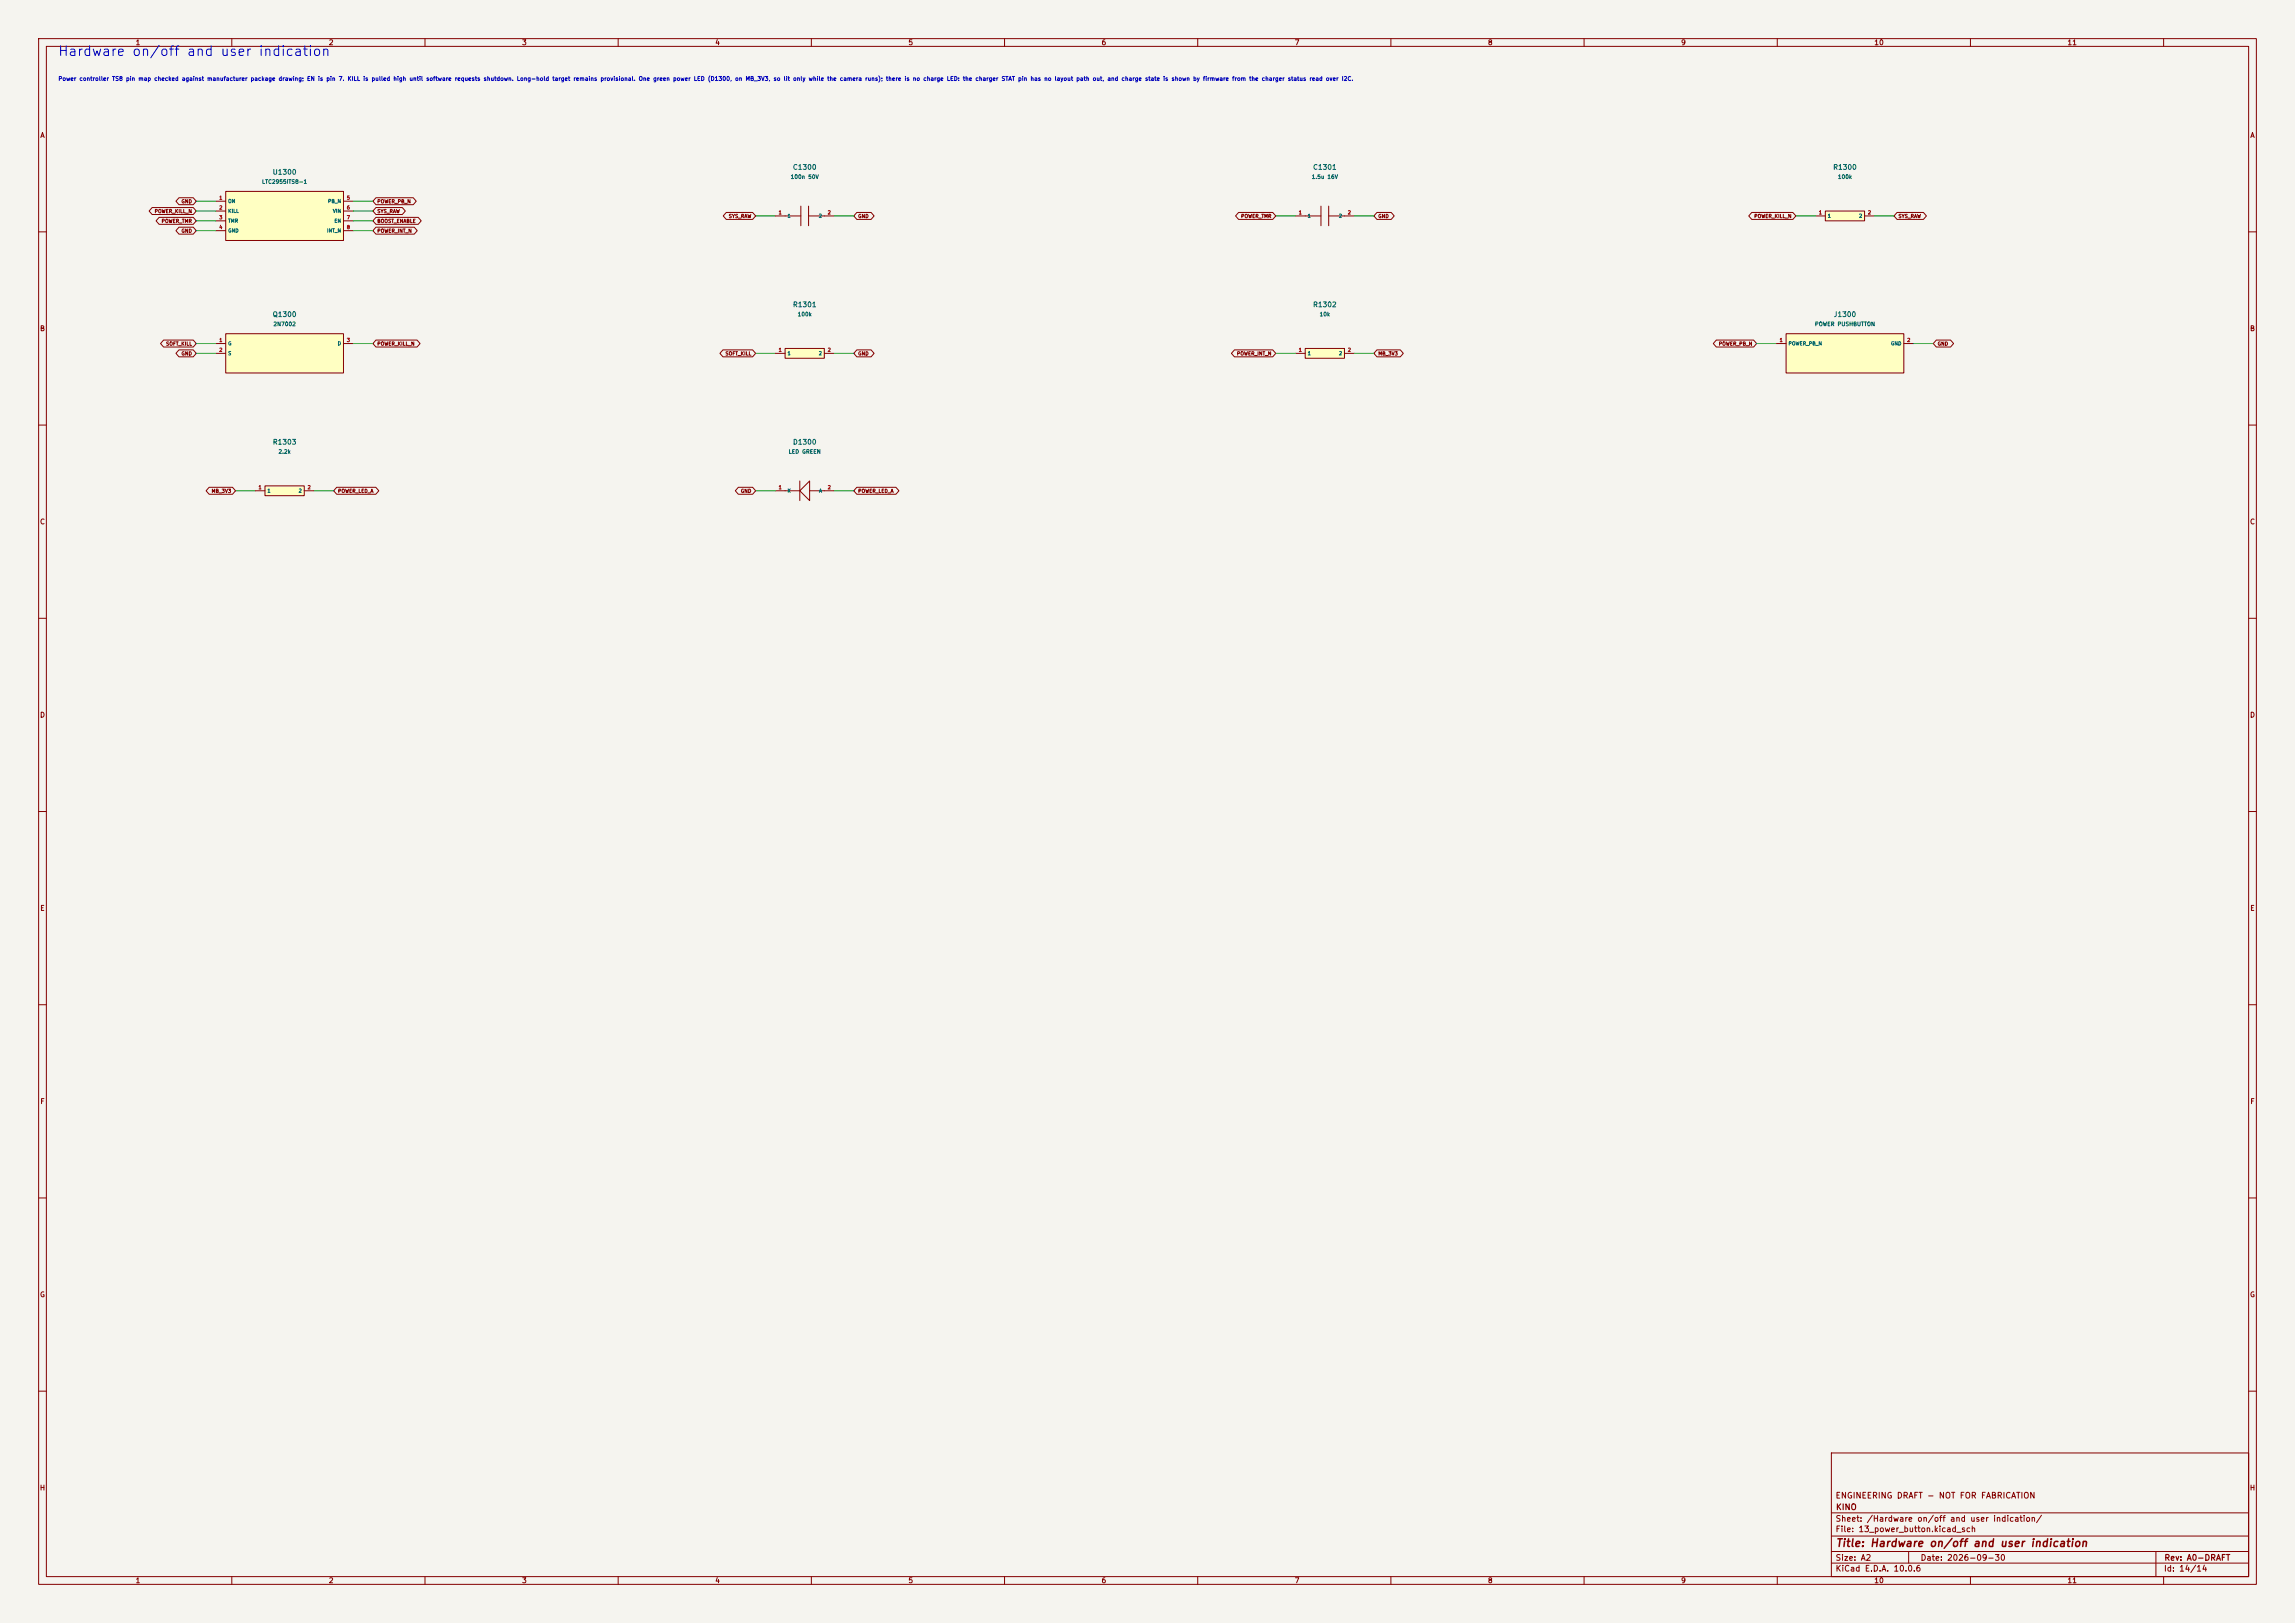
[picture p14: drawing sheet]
<svg xmlns="http://www.w3.org/2000/svg" width="594mm" height="420mm" viewBox="0 0 594 420" stroke-linecap="round" stroke-linejoin="round" font-family="sans-serif">
<defs><g id="words">
<text font-size="2.5" fill="#0000c2" x="14.9" y="15.1">Hardware on/off and user indication</text>
<text font-size="2" fill="#840000" x="475" y="400.8">Title: Hardware on/off and user indication</text>
<g font-size="1.5" fill="#840000">
<text x="475" y="388.1">ENGINEERING DRAFT - NOT FOR FABRICATION</text>
<text x="475" y="394.1">Sheet: /Hardware on/off and user indication/</text>
<text x="475.1" y="391.1">KINO</text>
<text x="475" y="396.8">File: 13_power_button.kicad_sch</text>
<text x="475" y="407">KiCad E.D.A. 10.0.6</text>
<text x="475" y="404.2">Size: A2</text>
<text x="497" y="404.2">Date: 2026-09-30</text>
<text x="560" y="407">Id: 14/14</text>
<text x="560.1" y="404.2">Rev: A0-DRAFT</text>
</g>
<g font-size="1.3" fill="#840000">
<text x="35" y="12">1</text>
<text x="85" y="12">2</text>
<text x="135" y="12">3</text>
<text x="185" y="12">4</text>
<text x="235" y="12">5</text>
<text x="285" y="12">6</text>
<text x="335" y="12">7</text>
<text x="385" y="12">8</text>
<text x="435" y="12">9</text>
<text x="485" y="12">10</text>
<text x="535" y="12">11</text>
<text x="10.3" y="36">A</text>
<text x="582.3" y="36">A</text>
<text x="10.2" y="86">B</text>
<text x="582.2" y="86">B</text>
<text x="10.2" y="136">C</text>
<text x="582.2" y="136">C</text>
<text x="10.2" y="186">D</text>
<text x="582.2" y="186">D</text>
<text x="10.3" y="236">E</text>
<text x="582.3" y="236">E</text>
<text x="10.3" y="286">F</text>
<text x="582.3" y="286">F</text>
<text x="10.2" y="336">G</text>
<text x="582.2" y="336">G</text>
<text x="10.2" y="386">H</text>
<text x="582.2" y="386">H</text>
<text x="35" y="410">1</text>
<text x="85" y="410">2</text>
<text x="135" y="410">3</text>
<text x="185" y="410">4</text>
<text x="235" y="410">5</text>
<text x="285" y="410">6</text>
<text x="335" y="410">7</text>
<text x="385" y="410">8</text>
<text x="435" y="410">9</text>
<text x="485" y="410">10</text>
<text x="535" y="410">11</text>
</g>
<g font-size="1.3" fill="#006464">
<text x="70.4" y="45.5">U1300</text>
<text x="205.1" y="44.2">C1300</text>
<text x="339.7" y="44.2">C1301</text>
<text x="474.3" y="44.2">R1300</text>
<text x="70.4" y="82.3">Q1300</text>
<text x="205.1" y="79.8">R1301</text>
<text x="339.7" y="79.8">R1302</text>
<text x="474.5" y="82.3">J1300</text>
<text x="70.5" y="115.3">R1303</text>
<text x="205.1" y="115.3">D1300</text>
</g>
<text font-size="1.1" fill="#0000c2" x="15" y="21.2">Power controller TS8 pin map checked against manufacturer package drawing; EN is pin 7. KILL is pulled high until software requests shutdown. Long-hold target remains provisional. One green power LED (D1300, on MB_3V3, so lit only while the camera runs); there is no charge LED: the charger STAT pin has no layout path out, and charge state is shown by firmware from the charger status read over I2C.</text>
<g font-size="1" fill="#006464">
<text x="67.7" y="47.8">LTC2955ITS8-1</text>
<text x="204.5" y="46.5">100n 50V</text>
<text x="339.4" y="46.5">1.5u 16V</text>
<text x="475.6" y="46.5">100k</text>
<text x="206.3" y="82.1">100k</text>
<text x="341.4" y="82.1">10k</text>
<text x="70.7" y="84.6">2N7002</text>
<text x="469.6" y="84.6">POWER PUSHBUTTON</text>
<text x="72" y="117.6">2.2k</text>
<text x="204" y="117.6">LED GREEN</text>
</g>
<g font-size=".9" fill="#840000">
<text x="46.9" y="52.8">GND</text>
<text x="97.5" y="52.8">POWER_PB_N</text>
<text x="39.9" y="55.4">POWER_KILL_N</text>
<text x="41.7" y="57.9">POWER_TMR</text>
<text x="97.5" y="55.4">SYS_RAW</text>
<text x="97.5" y="57.9">BOOST_ENABLE</text>
<text x="188.5" y="56.6">SYS_RAW</text>
<text x="222" y="56.6">GND</text>
<text x="321.1" y="56.6">POWER_TMR</text>
<text x="356.6" y="56.6">GND</text>
<text x="453.9" y="56.6">POWER_KILL_N</text>
<text x="491.2" y="56.6">SYS_RAW</text>
<text x="46.9" y="60.4">GND</text>
<text x="97.5" y="60.4">POWER_INT_N</text>
<text x="42.9" y="89.6">SOFT_KILL</text>
<text x="97.5" y="89.6">POWER_KILL_N</text>
<text x="444.8" y="89.6">POWER_PB_N</text>
<text x="501.4" y="89.6">GND</text>
<text x="46.9" y="92.2">GND</text>
<text x="187.6" y="92.2">SOFT_KILL</text>
<text x="222" y="92.2">GND</text>
<text x="320" y="92.2">POWER_INT_N</text>
<text x="356.6" y="92.2">MB_3V3</text>
<text x="54.7" y="127.7">MB_3V3</text>
<text x="87.4" y="127.7">POWER_LED_A</text>
<text x="191.6" y="127.7">GND</text>
<text x="222" y="127.7">POWER_LED_A</text>
</g>
<g font-size=".9" fill="#a90000">
<text x="56.6" y="51.9">1</text>
<text x="89.7" y="51.9">5</text>
<text x="56.6" y="54.4">2</text>
<text x="56.6" y="56.9">3</text>
<text x="56.6" y="59.5">4</text>
<text x="89.7" y="54.4">6</text>
<text x="89.7" y="56.9">7</text>
<text x="89.7" y="59.5">8</text>
<text x="201.4" y="55.7">1</text>
<text x="214.1" y="55.7">2</text>
<text x="336" y="55.7">1</text>
<text x="348.7" y="55.7">2</text>
<text x="470.7" y="55.7">1</text>
<text x="483.4" y="55.7">2</text>
<text x="56.6" y="88.7">1</text>
<text x="89.7" y="88.7">3</text>
<text x="460.5" y="88.7">1</text>
<text x="493.5" y="88.7">2</text>
<text x="56.6" y="91.2">2</text>
<text x="201.4" y="91.2">1</text>
<text x="214.1" y="91.2">2</text>
<text x="336" y="91.2">1</text>
<text x="348.7" y="91.2">2</text>
<text x="66.8" y="126.8">1</text>
<text x="79.5" y="126.8">2</text>
<text x="201.4" y="126.8">1</text>
<text x="214.1" y="126.8">2</text>
</g>
<g font-size=".9" fill="#006464">
<text x="58.9" y="52.8">ON</text>
<text x="84.8" y="52.8">PB_N</text>
<text x="58.9" y="55.3">KILL</text>
<text x="58.9" y="57.8">TMR</text>
<text x="86.1" y="55.3">VIN</text>
<text x="86.4" y="57.8">EN</text>
<text x="203.7" y="56.6">1</text>
<text x="211.8" y="56.6">2</text>
<text x="338.3" y="56.6">1</text>
<text x="346.4" y="56.6">2</text>
<text x="473" y="56.6">1</text>
<text x="481" y="56.6">2</text>
<text x="58.9" y="60.4">GND</text>
<text x="84.5" y="60.4">INT_N</text>
<text x="58.9" y="89.6">G</text>
<text x="87.3" y="89.6">D</text>
<text x="462.8" y="89.6">POWER_PB_N</text>
<text x="489.3" y="89.6">GND</text>
<text x="58.9" y="92.1">S</text>
<text x="203.7" y="92.1">1</text>
<text x="211.8" y="92.1">2</text>
<text x="338.3" y="92.1">1</text>
<text x="346.4" y="92.1">2</text>
<text x="69.1" y="127.7">1</text>
<text x="77.2" y="127.7">2</text>
<text x="203.7" y="127.7">K</text>
<text x="211.9" y="127.7">A</text>
</g>
</g></defs>
<path d="M0 0h594v420h-594z" fill="#f5f4ef" stroke="#f5f4ef" stroke-width=".26"/>
<g fill="none" stroke="#840000" stroke-width=".26">
<path d="M10 10h574v400h-574zM12 12h570v396h-570zM60 10v2M110 10v2M160 10v2M210 10v2M260 10v2M310 10v2M360 10v2M410 10v2M460 10v2M510 10v2"/>
<path d="M560 10v2M10 60h2M582 60h2M10 110h2M582 110h2M10 160h2M582 160h2M10 210h2M582 210h2M10 260h2M582 260h2M10 310h2"/>
<path d="M582 310h2M10 360h2M474 376h108v32h-108zM582 360h2M474 397.5h108M474 391.5h108M60 408v2M110 408v2M160 408v2M210 408v2M260 408v2M310 408v2"/>
<path d="M360 408v2M410 408v2M460 408v2M474 404.5h108M474 401.5h108M494 401.5v3M510 408v2M558 401.5v6.5M560 408v2"/>
</g>
<path d="M58.4 49.5h30.5v12.7h-30.5z" fill="#ffffc2"/>
<path d="M55.9 52.1h2.5M55.9 54.6h2.5M55.9 57.2h2.5M55.9 59.7h2.5M58.4 49.5h30.5v12.7h-30.5zM88.9 52.1h2.5M88.9 54.6h2.5M88.9 57.2h2.5M88.9 59.7h2.5" fill="none" stroke="#840000" stroke-width=".26"/>
<path d="M337.8 90.2h10.2v2.5h-10.2z" fill="#ffffc2"/>
<path d="M335.3 91.4h2.5M337.8 90.2h10.2v2.5h-10.2zM348 91.4h2.5" fill="none" stroke="#840000" stroke-width=".26"/>
<path d="M203.2 90.2h10.2v2.5h-10.2z" fill="#ffffc2"/>
<path d="M200.7 91.4h2.5M203.2 90.2h10.2v2.5h-10.2zM213.4 91.4h2.5" fill="none" stroke="#840000" stroke-width=".26"/>
<path d="M472.4 54.6h10.2v2.6h-10.2z" fill="#ffffc2"/>
<g fill="none" stroke="#840000" stroke-width=".26">
<path d="M200.7 55.9h6.6M207.3 53.3v5.1M209.3 55.9h6.6M209.3 53.3v5.1M335.3 55.9h6.6M341.9 53.3v5.1M343.9 55.9h6.6M343.9 53.3v5.1M469.9 55.9h2.5M472.4 54.6h10.2v2.6h-10.2zM482.6 55.9h2.5M200.7 127h6.3"/>
<path d="M207 127l2.5-2.5v5zM207 124.5v5M209.5 127h6.4"/>
</g>
<path d="M462.3 86.4h30.5v10.1h-30.5z" fill="#ffffc2"/>
<path d="M459.7 88.9h2.6M462.3 86.4h30.5v10.1h-30.5zM492.8 88.9h2.5" fill="none" stroke="#840000" stroke-width=".26"/>
<path d="M68.6 125.7h10.1v2.6h-10.1z" fill="#ffffc2"/>
<path d="M66 127h2.6M68.6 125.7h10.1v2.6h-10.1zM78.7 127h2.6" fill="none" stroke="#840000" stroke-width=".26"/>
<path d="M58.4 86.4h30.5v10.1h-30.5z" fill="#ffffc2"/>
<g fill="none" stroke="#840000" stroke-width=".26">
<path d="M39.4 53.7h10.6l.8 .9-.8 .9h-10.6l-.8-.9zM41.2 56.2h8.8l.8 1-.8 .9h-8.8l-.8-.9zM46.3 51.2h3.7l.8 .9-.8 .9h-3.7l-.8-.9zM46.3 58.8h3.7l.8 .9-.8 .9h-3.7l-.8-.9zM97.3 53.7h6.8l.8 .9-.8 .9h-6.8l-.8-.9zM97.3 56.2h10.9l.8 1-.8 .9h-10.9l-.8-.9zM97.3 51.2h9.7l.7 .9-.7 .9h-9.7l-.8-.9zM97.3 58.8h9.9l.8 .9-.8 .9h-9.9l-.8-.9zM188 55h6.8l.8 .9-.8 .9h-6.8l-.8-.9zM221.8 55h3.7l.7 .9-.7 .9h-3.7l-.8-.9zM320.6 55h8.8l.8 .9-.8 .9h-8.8l-.8-.9zM356.4 55h3.7l.8 .9-.8 .9h-3.7l-.8-.9z"/>
<path d="M453.4 55h10.6l.8 .9-.8 .9h-10.6l-.8-.9zM491 55h6.8l.8 .9-.8 .9h-6.8l-.8-.9zM42.3 88h7.7l.8 .9-.8 .9h-7.7l-.7-.9zM46.3 90.5h3.7l.8 .9-.8 .9h-3.7l-.8-.9zM55.9 88.9h2.5M55.9 91.4h2.5M58.4 86.4h30.5v10.1h-30.5zM88.9 88.9h2.5M97.3 88h10.6l.8 .9-.8 .9h-10.6l-.8-.9zM187.1 90.5h7.7l.8 .9-.8 .9h-7.7l-.8-.9zM221.8 90.5h3.7l.7 .9-.7 .9h-3.7l-.8-.9zM319.5 90.5h9.9l.8 .9-.8 .9h-9.9l-.8-.9z"/>
<path d="M356.4 90.5h6l.8 .9-.8 .9h-6l-.8-.9zM444.2 88h9.7l.8 .9-.8 .9h-9.7l-.8-.9zM501.2 88h3.7l.7 .9-.7 .9h-3.7l-.8-.9zM54.1 126.1h6.1l.8 .9-.8 .9h-6.1l-.8-.9zM87.1 126.1h10.2l.8 .9-.8 .9h-10.2l-.7-.9zM191.1 126.1h3.7l.8 .9-.8 .9h-3.7l-.8-.9zM221.8 126.1h10.1l.8 .9-.8 .9h-10.1l-.8-.9z"/>
</g>
<g fill="none" stroke="#009600" stroke-width=".26">
<path d="M50.8 54.6h5.1M50.8 59.7h5.1M50.8 57.2h5.1M50.8 52.1h5.1M91.4 54.6h5.1M91.4 59.7h5.1M91.4 57.2h5.1M91.4 52.1h5.1M195.6 55.9h5.1M215.9 55.9h5.1M330.2 55.9h5.1M350.5 55.9h5.1"/>
<path d="M464.8 55.9h5.1M485.1 55.9h5.1M50.8 88.9h5.1M50.8 91.4h5.1M91.4 88.9h5.1M195.6 91.4h5.1M215.9 91.4h5.1M330.2 91.4h5.1M350.5 91.4h5.1M454.7 88.9h5M495.3 88.9h5.1M61 127h5"/>
<path d="M81.3 127h5.1M195.6 127h5.1M215.9 127h5.1"/>
</g>
<use href="#words"/>
</svg>
